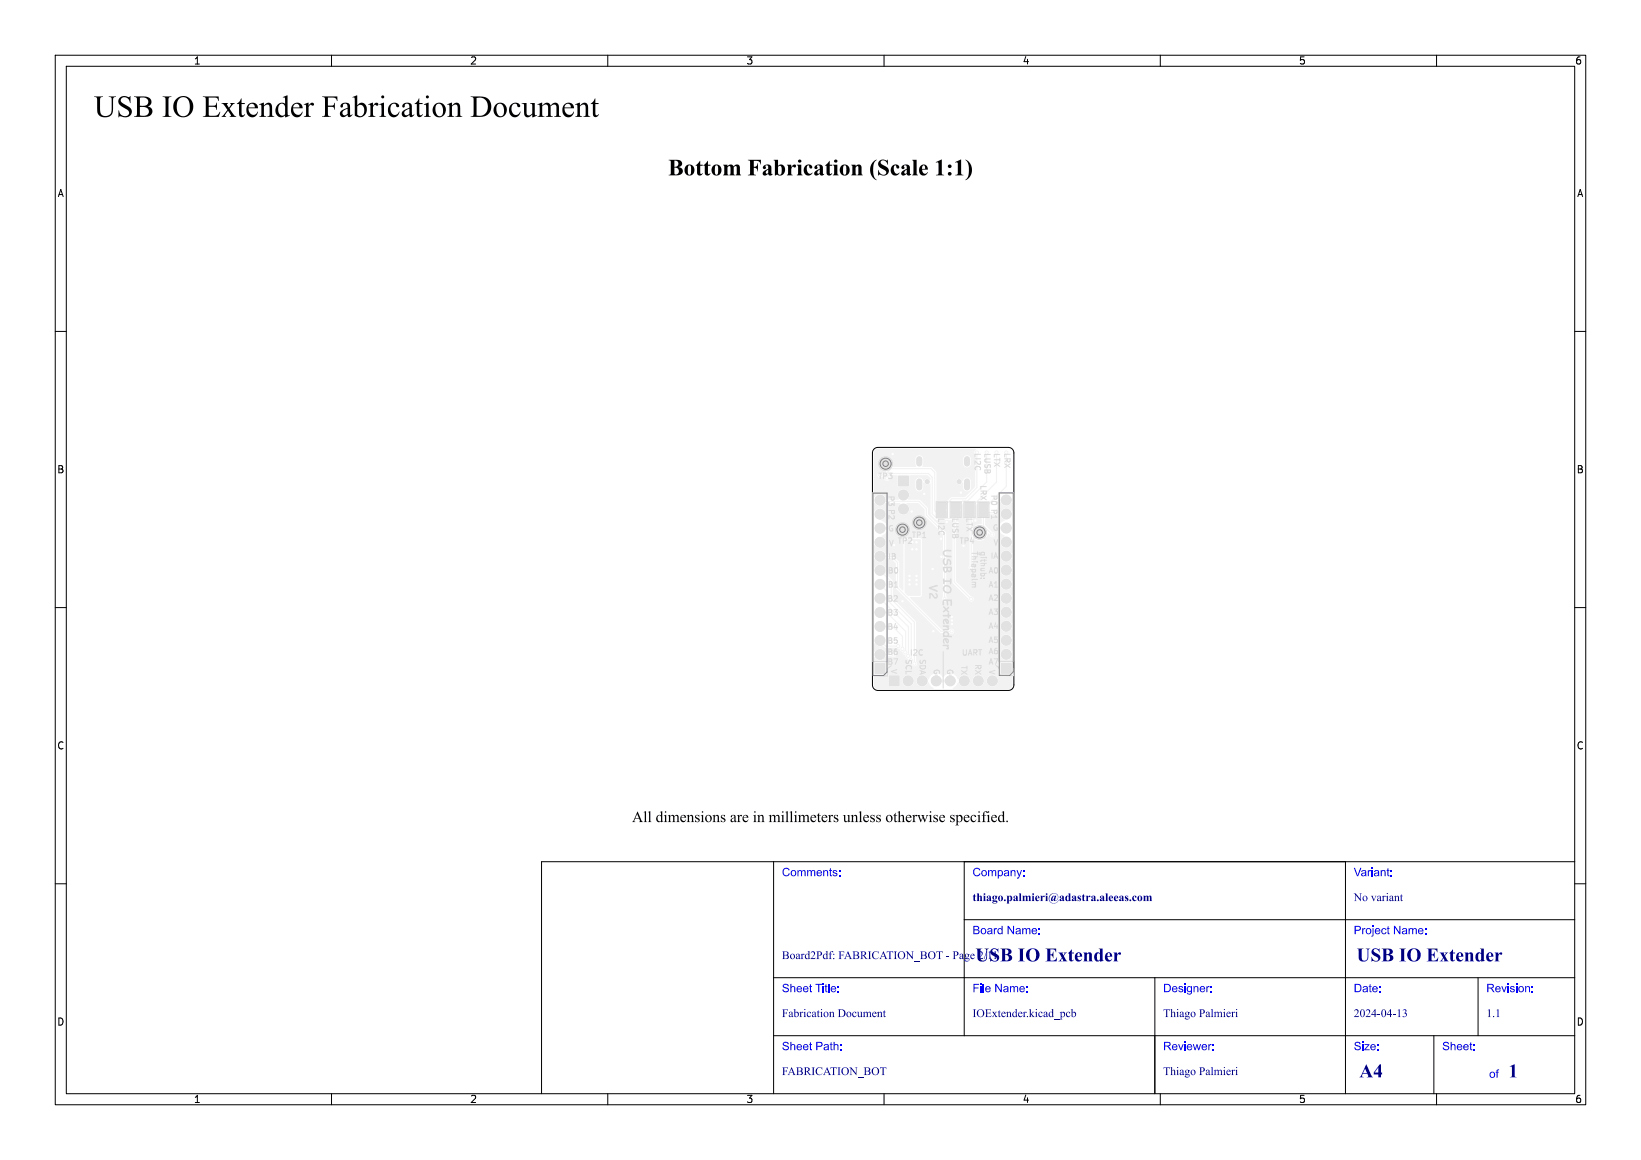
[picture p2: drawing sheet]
<svg xmlns="http://www.w3.org/2000/svg" width="297mm" height="210mm" viewBox="0 0 297 210" stroke-linecap="round" stroke-linejoin="round" font-family="sans-serif">
<defs><g id="words">
<text font-size="5.6" x="17" y="22.6">USBIO ExtenderFabricationDocument</text>
<g font-size="3.5" fill="#00007f">
<text x="176.5" y="174.9">USBIO Extender</text>
<text x="245.5" y="174.9">USBIO Extender</text>
<text x="246" y="195.9">A4</text>
<text x="273" y="196">1</text>
</g>
<g font-size="2.1" fill="#00f">
<text x="141.5" y="159.2">Comments:</text>
<text x="176" y="159.2">Company:</text>
<text x="245" y="159.2">Variant:</text>
<text x="176" y="169.7">Board Name:</text>
<text x="245" y="169.7">Project Name:</text>
<text x="141.5" y="180.2">Sheet Title:</text>
<text x="176" y="180.2">File Name:</text>
<text x="210.5" y="180.2">Designer:</text>
<text x="245" y="180.2">Date:</text>
<text x="269" y="180.2">Revision:</text>
<text x="141.5" y="190.7">Sheet Path:</text>
<text x="210.5" y="190.7">Reviewer:</text>
<text x="245" y="190.7">Size:</text>
<text x="261" y="190.7">Sheet:</text>
<text x="269.5" y="195.7">of</text>
</g>
<g font-size="2.1" fill="#00007f">
<text x="176" y="163.7">thiago.palmieri@adastra.aleeas.com</text>
<text x="245" y="163.7">No variant</text>
<text x="141.5" y="174.2">Board2Pdf:FABRICATION_BOT- Page2/11</text>
<text x="141.5" y="184.7">FabricationDocument</text>
<text x="176" y="184.7">IOExtender.kicad_pcb</text>
<text x="210.5" y="184.7">ThiagoPalmieri</text>
<text x="245" y="184.7">2024-04-13</text>
<text x="269" y="184.7">1.1</text>
<text x="141.5" y="195.2">FABRICATION_BOT</text>
<text x="210.5" y="195.2">ThiagoPalmieri</text>
</g>
<g font-size="1.8">
<text x="35" y="11.9">1</text>
<text x="85" y="11.9">2</text>
<text x="135" y="11.9">3</text>
<text x="185" y="11.9">4</text>
<text x="235" y="11.9">5</text>
<text x="285" y="11.9">6</text>
<text x="10.3" y="35.9">A</text>
<text x="285.4" y="35.9">A</text>
<text x="10.3" y="85.9">B</text>
<text x="285.3" y="85.9">B</text>
<text x="10.3" y="135.9">C</text>
<text x="285.3" y="135.9">C</text>
<text x="10.3" y="185.9">D</text>
<text x="285.3" y="185.9">D</text>
<text x="35" y="199.9">1</text>
<text x="85" y="199.9">2</text>
<text x="135" y="199.9">3</text>
<text x="185" y="199.9">4</text>
<text x="235" y="199.9">5</text>
<text x="285" y="199.9">6</text>
</g>
<g font-size="1.4" fill="#dbdbdb">
<text x="160.7" y="89.6" transform="rotate(90 160.7 89.6)">P3</text>
<text x="160.7" y="92.1" transform="rotate(90 160.7 92.1)">P2</text>
<text x="160.7" y="101.3">IB</text>
<text x="160.7" y="96.3">G</text>
<text x="160.8" y="98.9">V TP2</text>
<text x="179.2" y="101.2">IA</text>
<text x="179.6" y="96.1">G</text>
<text x="179.7" y="98.8">V</text>
<text x="160.6" y="103.9">B0</text>
<text x="160.6" y="106.4">B1</text>
<text x="178.8" y="103.9">A0</text>
<text x="160.5" y="109">B2</text>
<text x="160.5" y="111.5">B3</text>
<text x="178.8" y="113.9">A4</text>
<text x="178.8" y="111.4">A3</text>
<text x="178.8" y="108.8">A2</text>
<text x="160.5" y="118.6">B6</text>
<text x="160.5" y="116.6">B5</text>
<text x="160.5" y="114">B4</text>
<text x="178.8" y="116.5">A5</text>
<text x="178.8" y="118.5">A6</text>
<text x="160.5" y="120.4">B7</text>
<text x="178.8" y="120.4">A7</text>
</g>
</g></defs>
<path d="M158.2 81.3l.7-.3h23.6a1 1 0 0 1 1 1v42a1 1 0 0 1-1 1h-23.6a1 1 0 0 1-1-1v-42z" fill="none" stroke="#000" stroke-width=".18"/>
<path d="M166.4 83.1v.8M166.4 87.2v1.1M175 83.1v.8M175 87.2v1.1" fill="none" stroke="#f2f2f2" stroke-width="1"/>
<g fill="#f2f2f2" stroke="#f2f2f2" stroke-width=".18">
<path d="M161 122.4h1.7v1.7h-1.7z"/>
<path d="M162.7 86.2h1.7v1.7h-1.7z"/>
<path d="M158.4 120.2h1.7v1.7h-1.7z"/>
<path d="M174.7 92.5l.8-.5 .7 .5v1h-1.5z"/>
<path d="M174.7 91h1.5v1.2l-.7-.5-.8 .5z"/>
<path d="M172.2 92.5l.8-.5 .7 .5v1h-1.5z"/>
<path d="M172.2 91h1.5v1.2l-.7-.5-.8 .5z"/>
<path d="M177.2 92.5l.8-.5 .7 .5v1h-1.5z"/>
<path d="M177.2 91.1h1.5v1.1l-.7-.5-.8 .5z"/>
<path d="M169.7 92.5l.7-.5 .8 .5v1h-1.5z"/>
<path d="M169.7 91h1.5v1.2l-.8-.5-.7 .5z"/>
<path d="M181.3 120.2h1.7v1.7h-1.7z"/>
<circle cx="164.4" cy="123.3" r=".85"/>
<circle cx="166.9" cy="123.3" r=".85"/>
<circle cx="169.4" cy="123.3" r=".85"/>
<circle cx="172" cy="123.3" r=".85"/>
<circle cx="174.5" cy="123.3" r=".85"/>
<circle cx="177.1" cy="123.3" r=".85"/>
<circle cx="179.6" cy="123.3" r=".85"/>
<circle cx="163.5" cy="89.6" r=".85"/>
<circle cx="163.5" cy="92.2" r=".85"/>
<circle cx="160.3" cy="83.9" r="1"/>
<circle cx="159.3" cy="118.5" r=".85"/>
<circle cx="159.3" cy="116" r=".85"/>
<circle cx="159.3" cy="113.4" r=".85"/>
<circle cx="159.3" cy="110.9" r=".85"/>
<circle cx="159.3" cy="108.3" r=".85"/>
<circle cx="159.3" cy="105.8" r=".85"/>
<circle cx="159.3" cy="103.3" r=".85"/>
<circle cx="159.3" cy="100.7" r=".85"/>
<circle cx="159.3" cy="98.2" r=".85"/>
<circle cx="159.3" cy="95.6" r=".85"/>
<circle cx="159.3" cy="93.1" r=".85"/>
<circle cx="159.3" cy="90.6" r=".85"/>
<circle cx="177.3" cy="96.4" r="1"/>
<circle cx="166.4" cy="94.6" r="1"/>
<circle cx="163.3" cy="95.9" r="1"/>
<circle cx="182.1" cy="118.5" r=".85"/>
<circle cx="182.1" cy="115.9" r=".85"/>
<circle cx="182.1" cy="113.4" r=".85"/>
<circle cx="182.1" cy="110.8" r=".85"/>
<circle cx="182.1" cy="108.3" r=".85"/>
<circle cx="182.1" cy="105.8" r=".85"/>
<circle cx="182.1" cy="103.2" r=".85"/>
<circle cx="182.1" cy="100.7" r=".85"/>
<circle cx="182.1" cy="98.1" r=".85"/>
<circle cx="182.1" cy="95.6" r=".85"/>
<circle cx="182.1" cy="93.1" r=".85"/>
<circle cx="182.1" cy="90.5" r=".85"/>
<circle cx="174.4" cy="98.8" r=".27"/>
<circle cx="171.3" cy="94.5" r=".27"/>
<circle cx="161.6" cy="82.2" r=".27"/>
<circle cx="170.3" cy="97.5" r=".27"/>
<circle cx="163.3" cy="108.8" r=".27"/>
<circle cx="170.4" cy="100.8" r=".28"/>
<circle cx="173.9" cy="89.2" r=".27"/>
<circle cx="167.3" cy="89.4" r=".27"/>
<circle cx="172.3" cy="112.3" r=".27"/>
<circle cx="165" cy="92.6" r=".28"/>
<circle cx="173.3" cy="94.6" r=".27"/>
<circle cx="176.5" cy="94.2" r=".27"/>
<circle cx="168.8" cy="103" r=".27"/>
<circle cx="172.3" cy="111.7" r=".27"/>
<circle cx="172.3" cy="113" r=".27"/>
<circle cx="168.9" cy="114.3" r=".27"/>
<circle cx="180.4" cy="81.9" r=".27"/>
<circle cx="178.6" cy="81.9" r=".27"/>
<circle cx="182.1" cy="81.9" r=".27"/>
<circle cx="176.8" cy="81.9" r=".27"/>
<circle cx="165.9" cy="99.4" r=".27"/>
<circle cx="164.6" cy="105.8" r=".27"/>
<circle cx="164.6" cy="104.3" r=".27"/>
<circle cx="165.1" cy="99.4" r=".27"/>
<circle cx="164.6" cy="105" r=".27"/>
<circle cx="165.9" cy="104.3" r=".27"/>
<circle cx="165.9" cy="105.8" r=".27"/>
<circle cx="165.9" cy="98.2" r=".27"/>
<circle cx="165.9" cy="105" r=".27"/>
<circle cx="165.1" cy="98.2" r=".27"/>
<circle cx="163.8" cy="118.1" r=".27"/>
<circle cx="163.3" cy="117.5" r=".27"/>
<circle cx="165.5" cy="120.1" r=".27"/>
<circle cx="164.9" cy="119.5" r=".27"/>
<circle cx="172.2" cy="114.3" r=".27"/>
<circle cx="160.5" cy="86.6" r=".27"/>
<circle cx="175.8" cy="108.5" r=".27"/>
<circle cx="171" cy="108.5" r=".27"/>
<circle cx="159.3" cy="86" r=".27"/>
<circle cx="164.4" cy="118.7" r=".27"/>
<circle cx="162.6" cy="117" r=".27"/>
<circle cx="179.6" cy="96.8" r=".27"/>
<circle cx="175.8" cy="93.1" r=".27"/>
<circle cx="175.8" cy="102.7" r=".27"/>
</g>
<g fill="none" stroke="#f2f2f2" stroke-width=".2">
<path d="M159.3 86h.9l1.1-1.2h7.2l.7 .7v6.9l.5 .6h.7M159.3 90.6l.2 .2h6.8l1.4 1.3v1.1l3.3 3.3v12M160.5 86.6v-.2l.7-.7h6.8l.7 .7v6.6l.9 .9h3.1l.3-.3v-.6M172.7 93.9v11.5l3.1 3.1M175.8 93.1v9.6M176.8 81.9v6.4l-2 2h-2.5l-1.1 1.1M178.1 91.4h.1M178.6 81.9v5.4l-3.5 3.4h-.9l-.7 .8M180.4 81.9v5.4l-4.3 4.2h-.6M181.9 92.8l.2 .3M182.1 90.5h-1.2l-.3 .3v1.3l-.7 .7h-1.9v2.4l1.6 1.6M182.1 81.9v6.2l-3.3 3.3h-.8"/>
<path d="M159.3 110.9h1.2l3.4 3.4-.1 3.8M159.3 113.4h2.3l1.7 1.8v2.3M159.3 103.3l2 2v3.2l4.2 4.2v7.4M159.3 105.8l1.4 1.4v1.5l4.2 4.3v6.5M159.3 100.7h2l1.1 1.2v4.5l7.9 7.9h1.9M159.3 108.3l5.1 5.2v5.3M159.3 118.5h2.5M159.3 116l1 1h2.3"/>
</g>
<g fill="#f2f2f2">
<path d="M163.8 97.6h2.7l.2 .1-.1 10.1-.1 .1h-2.2l-.6-.7z"/>
<path d="M158.4 81.5l.5-.2h17.6l.1 .2a.53 .53 0 0 0-.1 .8v1.7h-.8v-1.1a.7 .7 0 0 0-.7-.5 .7 .7 0 0 0-.7 .7v1a.7 .7 0 0 0 .8 .5 .7 .7 0 0 0 .6-.6h.8v4.1l-.2 .2h-.6v-1.3a.74 .74 0 0 0-.8-.5 .74 .74 0 0 0-.6 .6h-.2a.54 .54 0 0 0-.8-.3 .54 .54 0 0 0 0 .8 .54 .54 0 0 0 .8-.2l.2 .1v1a.7 .7 0 0 0 .8 .5 .7 .7 0 0 0 .6-.7h.6l-1.6 1.7h-2.5l-.9 .8h-1.7l-.1-5.4-.9-.8-1.7-.1 .2-.5v-.9a.7 .7 0 0 0-.7-.7 .7 .7 0 0 0-.7 .7l.1 1.4h-4.4a1.22 1.22 0 0 0-.6-1.7 1.22 1.22 0 0 0-1.6 .7 1.22 1.22 0 0 0 .8 1.6l.3 .1 .1 .2-.3 .3h-.4a.5 .5 0 0 0-.8-.1 .5 .5 0 0 0 .1 .8 .5 .5 0 0 0 .7-.1l.4 .1a.52 .52 0 0 0 .5 .7 .52 .52 0 0 0 .4-.8l.4-.3 1 .1 .1 1.8 .1 .2h1.9l.1-1.9 .1-.2h3.2l.5 .5-.1 .4a.63 .63 0 0 0-1.1 .2h-.1a.72 .72 0 0 0-.7-.6 .72 .72 0 0 0-.7 .6v1.4a.7 .7 0 0 0 .8 .5 .7 .7 0 0 0 .6-.7v-.8l.1-.2a.72 .72 0 0 0 1.1 .2l.2 5.7 1 1h2.8l.1 .1v11.2l2.9 2.9a.5 .5 0 0 0 .4 .5 .5 .5 0 0 0 .6-.5 .5 .5 0 0 0-.6-.5l-2.7-2.7v-11.2l.3-.3h.5l.1-.2v-2l.5-.5 .1 .2v2.4l.9 .1 .1 .1v8.5a.5 .5 0 0 0-.1 .8 .5 .5 0 0 0 .8 0 .5 .5 0 0 0-.1-.8v-5l.7-.8 .4 .4-.8 .7a1.48 1.48 0 0 0 1.8 0l-.8-.7 .4-.4 .7 .8 .3-.7 .3 .1a.5 .5 0 0 0 .5 .6 .5 .5 0 0 0 .5-.6 .5 .5 0 0 0-.6-.4l-1.2-1.2v-1.3l.6-.2 .1-.5 1.1-.1 .7-.7 .1-1.3 .1-.1a1.15 1.15 0 0 0 1 .7 1.15 1.15 0 0 0 1.1-.6l.2 .1v1.4l-.2 .1a1.08 1.08 0 0 0-1.8-.2 1.08 1.08 0 0 0 .6 1.7l-.1 .2a1.43 1.43 0 0 0-1 1.1h.9v.5h-.9a2.01 2.01 0 0 0 1.1 1.1 1.1 1.1 0 0 0-.6 1.8 1.1 1.1 0 0 0 1.8-.2l.2 .1v1.4l-.2 .1a1.07 1.07 0 0 0-1.7-.3 1.07 1.07 0 0 0 .1 1.7 1.07 1.07 0 0 0 1.6-.4l.2 .1v1.3l-.2 .1a1.07 1.07 0 0 0-1.7-.3 1.07 1.07 0 0 0 .1 1.7 1.07 1.07 0 0 0 1.6-.4l.2 .1v1.4l-.2 .1a1.07 1.07 0 0 0-1.7-.3 1.07 1.07 0 0 0 .1 1.6 1.07 1.07 0 0 0 1.6-.4l.2 .2v1.3l-.2 .1a1.07 1.07 0 0 0-1.7-.3 1.07 1.07 0 0 0 .1 1.7 1.07 1.07 0 0 0 1.6-.4l.2 .1v1.3l-.2 .1a1.07 1.07 0 0 0-1.7-.2 1.07 1.07 0 0 0 .1 1.6 1.07 1.07 0 0 0 1.6-.4l.2 .1v1.4l-.2 .1a1.07 1.07 0 0 0-1.7-.3 1.07 1.07 0 0 0 .1 1.7 1.07 1.07 0 0 0 1.6-.4l.2 .1v1.3l-.2 .1a1.07 1.07 0 0 0-1.7-.3 1.07 1.07 0 0 0 .1 1.7 1.07 1.07 0 0 0 1.6-.4l.2 .1v1.4l-.2 .1a1.07 1.07 0 0 0-1.7-.3 1.07 1.07 0 0 0 .1 1.6 1.07 1.07 0 0 0 1.6-.4l.2 .2-.1 .9h-2.1v1.9l.2 .2 1.9-.1 .1 1.2h-2.6a1.06 1.06 0 0 0-1.1-1 1.06 1.06 0 0 0-1 1h-.5v-.2a1.06 1.06 0 0 0-1.8-.5 1.06 1.06 0 0 0 .4 1.8 1.06 1.06 0 0 0 1.4-1.1h.5v.2a1.06 1.06 0 0 0 1.1 .9 1.06 1.06 0 0 0 1-1.1h2.6v.8a.75 .75 0 0 1-.8 .7h-9.9l-.2-.1 .1-.1a1.6 1.6 0 0 0 .9-1h.1a1.07 1.07 0 0 0 1.7 .6 1.07 1.07 0 0 0-.1-1.8 1.07 1.07 0 0 0-1.6 .7h-.2a1.43 1.43 0 0 0-1.1-1.1v.9h-.5v-.9l-.4 .2-.6 .5-.5-.5-.5-.2v.9h-.5v-.9a1.73 1.73 0 0 0-1.2 1.1 1.11 1.11 0 0 0-1.1-.8 1.11 1.11 0 0 0-1 1h-.5v-.2a1.05 1.05 0 0 0-1.6-.6h-.9l-.2-.2h-1.8l-.1 .2v1.8l.2 .1h1.8l.1-.2v-1.7h.9h-.1a1.06 1.06 0 0 0 .3 1.8 1.06 1.06 0 0 0 1.4-1h.5v.2a1.08 1.08 0 0 0 .9 .9 1.08 1.08 0 0 0 1.2-.8h.1a1.77 1.77 0 0 0 .9 1.1l-.1 .1h-10a.75 .75 0 0 1-.7-.7v-1.9h1.9l.2-.2v-1.9h-2.1v-.9l.1-.1a1.14 1.14 0 0 0 1.1 .5 1.14 1.14 0 0 0 1-.7h1a.49 .49 0 0 0 .7 0 .49 .49 0 0 0-.1-.7 .49 .49 0 0 0-.7 .1h-.9a1.16 1.16 0 0 0-1-.8 1.16 1.16 0 0 0-1.1 .6l-.1-.1v-1.3l.1-.1a1.28 1.28 0 0 0 1.5 .4l.4 .4h2l.6 .1 .2 .4 .3 .2a.62 .62 0 0 0 .6 .6 .68 .68 0 0 0 .5 .7 .57 .57 0 0 0 .6 .7 .5 .5 0 0 0 .7 .6 .5 .5 0 0 0 .1-.9v-7.2l-4.2-4.1v-3.2l-1.3-1.4a1.12 1.12 0 0 0-.5-1.5 1.12 1.12 0 0 0-1.5 .5l-.1-.2v-1.3l.1-.1a1.14 1.14 0 0 0 1.1 .6 1.14 1.14 0 0 0 1-.8h.8l.9 1 .1 4.6 7.9 7.9 1.7 .1a.49 .49 0 0 0 .8 0 .49 .49 0 0 0-.1-.7 .49 .49 0 0 0-.7 .1h-1.4l-5.7-5.8 .1-.1h1.8l.2-.3v-10.3l-.3-.1h-2.7l-.3 .2-.1 9.3-.7-.6v-4.6l-1.3-1.3h-1a1.16 1.16 0 0 0-1-.7 1.16 1.16 0 0 0-1.1 .5l-.1-.1v-1.3l.1-.1a1.07 1.07 0 0 0 1.8 .1 1.07 1.07 0 0 0-.6-1.7l.1-.1a1.43 1.43 0 0 0 1-1.1h-.9v-.5l.9-.1a2.01 2.01 0 0 0-1.1-1.1 1.1 1.1 0 0 0 .6-1.7 1.1 1.1 0 0 0-1.8 .1l-.1-.1v-1.3l.1-.1a1.14 1.14 0 0 0 2 0h2.5l.2 .1a1.07 1.07 0 0 0-.4 1.5 1.07 1.07 0 0 0 1.6 .2 1.07 1.07 0 0 0-.1-1.6v-.2h.1h2.1l1 1.1 .1 1.2 1.1 1.1h-.9a1.2 1.2 0 0 0-1.2-1.1 1.2 1.2 0 0 0-1.2 1.1 1.2 1.2 0 0 0 .9 1.3h-1.6v-.2a1.2 1.2 0 0 0-1.9-.6 1.2 1.2 0 0 0 .3 2 1.2 1.2 0 0 0 1.6-1.2h2l.5-.2a1.22 1.22 0 0 0 .6-1.1h.9l2.2 2.2v11.4a.5 .5 0 0 0-.1 .7 .5 .5 0 0 0 .8 0 .5 .5 0 0 0-.1-.8l-.1-11.6-3.2-3.3-.1-1.1-1.4-1.5h-2.1l-.1-.2a1.08 1.08 0 0 0-.1-1.5 1.08 1.08 0 0 0-1.5 .1 1.08 1.08 0 0 0 0 1.5l-2.3 .1a1.14 1.14 0 0 0-.9-1 1.14 1.14 0 0 0-1.2 .6l-.1-.2v-7.9z"/>
<path d="M169.9 123h1.7v.5h-1.7z"/>
<path d="M176.5 91.6l.3-.4 .2 .1 .1 2.3 .6 .2v1.1h-.7l-.6 .3 .8 .7-.4 .4-.7-.8v-1.7l.3-.3z"/>
</g>
<g fill="#fff" stroke="#fff" stroke-width=".18">
<circle cx="174.4" cy="98.8" r=".12"/>
<circle cx="171.3" cy="94.5" r=".12"/>
<circle cx="161.6" cy="82.2" r=".12"/>
<circle cx="170.3" cy="97.5" r=".12"/>
<circle cx="163.3" cy="108.8" r=".12"/>
<circle cx="170.4" cy="100.8" r=".12"/>
<circle cx="173.9" cy="89.2" r=".12"/>
<circle cx="167.3" cy="89.4" r=".12"/>
<circle cx="172.3" cy="112.3" r=".12"/>
<circle cx="165" cy="92.6" r=".12"/>
<circle cx="173.3" cy="94.6" r=".12"/>
<circle cx="176.5" cy="94.2" r=".12"/>
<circle cx="168.8" cy="103" r=".12"/>
<circle cx="172.3" cy="111.7" r=".13"/>
<circle cx="172.3" cy="113" r=".13"/>
<circle cx="168.9" cy="114.3" r=".13"/>
<circle cx="180.4" cy="81.9" r=".12"/>
<circle cx="178.6" cy="81.9" r=".12"/>
<circle cx="182.1" cy="81.9" r=".12"/>
<circle cx="176.8" cy="81.9" r=".12"/>
<circle cx="165.9" cy="99.4" r=".12"/>
<circle cx="164.6" cy="105.8" r=".12"/>
<circle cx="164.6" cy="104.3" r=".12"/>
<circle cx="165.1" cy="99.4" r=".12"/>
<circle cx="164.6" cy="105" r=".12"/>
<circle cx="165.9" cy="104.3" r=".12"/>
<circle cx="165.9" cy="105.8" r=".12"/>
<circle cx="165.9" cy="98.2" r=".12"/>
<circle cx="165.9" cy="105" r=".12"/>
<circle cx="163.8" cy="118.1" r=".12"/>
<circle cx="163.3" cy="117.5" r=".12"/>
<circle cx="165.5" cy="120.1" r=".12"/>
<circle cx="164.9" cy="119.5" r=".12"/>
<circle cx="172.2" cy="114.3" r=".12"/>
<circle cx="160.5" cy="86.6" r=".12"/>
<circle cx="175.8" cy="108.5" r=".12"/>
<circle cx="171" cy="108.5" r=".12"/>
<circle cx="159.3" cy="86" r=".12"/>
<circle cx="164.4" cy="118.8" r=".12"/>
<circle cx="162.6" cy="117" r=".12"/>
<circle cx="179.6" cy="96.8" r=".12"/>
<circle cx="175.8" cy="93.1" r=".12"/>
<circle cx="175.8" cy="102.7" r=".12"/>
<circle cx="167.8" cy="87.2" r=".33"/>
<circle cx="173.6" cy="87.2" r=".33"/>
<circle cx="161.8" cy="123.3" r=".5"/>
<circle cx="164.4" cy="123.3" r=".5"/>
<circle cx="166.9" cy="123.3" r=".5"/>
<circle cx="169.4" cy="123.3" r=".5"/>
<circle cx="172" cy="123.3" r=".5"/>
<circle cx="174.5" cy="123.3" r=".5"/>
<circle cx="177.1" cy="123.3" r=".5"/>
<circle cx="179.6" cy="123.3" r=".5"/>
<circle cx="163.5" cy="87.1" r=".5"/>
<circle cx="163.5" cy="89.6" r=".5"/>
<circle cx="163.5" cy="92.2" r=".5"/>
<circle cx="160.3" cy="83.9" r=".5"/>
<circle cx="159.3" cy="121" r=".5"/>
<circle cx="159.3" cy="118.5" r=".5"/>
<circle cx="159.3" cy="116" r=".5"/>
<circle cx="159.3" cy="113.4" r=".5"/>
<circle cx="159.3" cy="110.9" r=".5"/>
<circle cx="159.3" cy="108.3" r=".5"/>
<circle cx="159.3" cy="105.8" r=".5"/>
<circle cx="159.3" cy="103.3" r=".5"/>
<circle cx="159.3" cy="100.7" r=".5"/>
<circle cx="159.3" cy="98.2" r=".5"/>
<circle cx="159.3" cy="95.6" r=".5"/>
<circle cx="159.3" cy="93.1" r=".5"/>
<circle cx="159.3" cy="90.6" r=".5"/>
<circle cx="177.3" cy="96.4" r=".5"/>
<circle cx="166.4" cy="94.6" r=".5"/>
<circle cx="163.3" cy="95.9" r=".5"/>
<circle cx="182.1" cy="121" r=".5"/>
<circle cx="182.1" cy="118.5" r=".5"/>
<circle cx="182.1" cy="115.9" r=".5"/>
<circle cx="182.1" cy="113.4" r=".5"/>
<circle cx="182.1" cy="110.8" r=".5"/>
<circle cx="182.1" cy="108.3" r=".5"/>
<circle cx="182.1" cy="105.8" r=".5"/>
<circle cx="182.1" cy="103.2" r=".5"/>
<circle cx="182.1" cy="100.7" r=".5"/>
<circle cx="182.1" cy="98.1" r=".5"/>
<circle cx="182.1" cy="95.6" r=".5"/>
<circle cx="182.1" cy="93.1" r=".5"/>
<circle cx="182.1" cy="90.5" r=".5"/>
</g>
<path d="M166.4 83.1v.8M166.4 87.2v1.1M175 83.1v.8M175 87.2v1.1" fill="none" stroke="#fff" stroke-width=".6"/>
<g fill="#e2e2e2">
<path d="M174.7 91h1.5v2.5h-1.5z"/>
<path d="M172.2 91h1.5v2.5h-1.5z"/>
<path d="M177.2 91.1h1.5v2.4h-1.5z"/>
<path d="M169.7 91h1.5v2.5h-1.5z"/>
</g>
<g fill="#e2e2e2" stroke="#e2e2e2" stroke-width=".18">
<path d="M160.9 122.4h1.8v1.7h-1.8z"/>
<path d="M162.6 86.2h1.8v1.8h-1.8z"/>
<path d="M158.4 120.1h1.8v1.8h-1.8z"/>
<path d="M174.7 92.4l.8-.5 .8 .5v1.1h-1.6z"/>
<path d="M174.7 91h1.6v1.2l-.8-.5-.8 .5z"/>
<path d="M172.2 92.4l.8-.5 .7 .5v1.1h-1.5z"/>
<path d="M172.2 91h1.5l.1 1.2-.8-.5-.8 .5z"/>
<path d="M177.2 92.5l.8-.5 .8 .5v1h-1.6z"/>
<path d="M177.2 91h1.6v1.2l-.8-.4-.8 .4z"/>
<path d="M169.7 92.4l.7-.5 .8 .5v1.1h-1.5z"/>
<path d="M169.7 91h1.5v1.2l-.8-.5-.7 .5z"/>
<path d="M181.2 120.1h1.8v1.8h-1.8z"/>
<circle cx="167.8" cy="87.2" r=".37"/>
<circle cx="173.6" cy="87.2" r=".38"/>
<circle cx="164.4" cy="123.3" r=".9"/>
<circle cx="166.9" cy="123.3" r=".9"/>
<circle cx="169.4" cy="123.3" r=".9"/>
<circle cx="172" cy="123.3" r=".9"/>
<circle cx="174.5" cy="123.3" r=".9"/>
<circle cx="177.1" cy="123.3" r=".9"/>
<circle cx="179.6" cy="123.3" r=".9"/>
<circle cx="163.5" cy="89.6" r=".9"/>
<circle cx="163.5" cy="92.2" r=".9"/>
<circle cx="160.3" cy="83.9" r="1.05"/>
<circle cx="159.3" cy="118.5" r=".9"/>
<circle cx="159.3" cy="116" r=".9"/>
<circle cx="159.3" cy="113.4" r=".9"/>
<circle cx="159.3" cy="110.9" r=".9"/>
<circle cx="159.3" cy="108.3" r=".9"/>
<circle cx="159.3" cy="105.8" r=".9"/>
<circle cx="159.3" cy="103.3" r=".9"/>
<circle cx="159.3" cy="100.7" r=".9"/>
<circle cx="159.3" cy="98.2" r=".9"/>
<circle cx="159.3" cy="95.6" r=".9"/>
<circle cx="159.3" cy="93.1" r=".9"/>
<circle cx="159.3" cy="90.6" r=".9"/>
<circle cx="177.3" cy="96.4" r="1.05"/>
<circle cx="166.4" cy="94.6" r="1.05"/>
<circle cx="163.3" cy="95.9" r="1.05"/>
<circle cx="182.1" cy="118.5" r=".9"/>
<circle cx="182.1" cy="115.9" r=".9"/>
<circle cx="182.1" cy="113.4" r=".9"/>
<circle cx="182.1" cy="110.8" r=".9"/>
<circle cx="182.1" cy="108.3" r=".9"/>
<circle cx="182.1" cy="105.8" r=".9"/>
<circle cx="182.1" cy="103.2" r=".9"/>
<circle cx="182.1" cy="100.7" r=".9"/>
<circle cx="182.1" cy="98.1" r=".9"/>
<circle cx="182.1" cy="95.6" r=".9"/>
<circle cx="182.1" cy="93.1" r=".9"/>
<circle cx="182.1" cy="90.5" r=".9"/>
</g>
<path d="M166.4 83.1v.8M166.4 87.2v1.1M175 83.1v.8M175 87.2v1.1" fill="none" stroke="#e2e2e2" stroke-width="1.1"/>
<g fill="none" stroke="#dbdbdb" stroke-width=".18">
<path d="M175 94.9h1M175 95.5l1 .6M176 94h-1v.5M176 94.7v.5M176 95.5l-1 .6M176.9 99.9v.6M170.7 118v6.6M175.6 103.1h1M175.9 100.2h1M175.9 100.8h1M175.9 101.7h.7M175.9 105.4h.7"/>
<path d="M175.9 105.8h.5M176 103.1l-.1 .3 .2 .2 .4-.1v-.4M176 102.6l-.1-.3 .2-.2 .1 .1 .1 .4M176 104.4l-.1-.3 .2-.2 .1 .1 .1 .4M176.4 105.8l.2 .2-.1 .2-.6 .1M176.5 105.4l.1 .3-.2 .1M176.5 100.8v.4h-.6M176.5 102.2v.4h-.6M176.5 104v.4h-.6M176.8 101.7h.1M176.9 104.9h-.8l-.2 .1M177.2 100v.3l.2 .2h.8"/>
<path d="M177.5 100.9h.7M177.5 102h1M177.5 103.3h.7M177.5 103.8h1M177.5 104.7h.1M177.6 100.5l-.1-.3 .2-.2 .4 .1v.4M177.6 103.8l-.1 .3 .2 .2 .4-.1v-.4M178 104.7h.1M178.1 102v.4h-.6M178.2 102.9h-.6v.4M178.2 101.3v.4M178.4 100.9h.1"/>
<path d="M178.5 101.4h-.8l-.2 .3M179 106.3l.4-1 .3 1M179.1 106h.5M180 106.3h.5M180 105.6l.3-.3v1M161.3 120.5l-.7 .5M162.3 121.2l-1 .4 1 .3M180.3 120.5l.6 .5"/>
</g>
<g fill="#dbdbdb">
<path d="M170.8 99.7l.3-.1 .6-.1a.27 .27 0 0 1 .3 0 .27 .27 0 0 1 .2 .3h-.6a.43 .43 0 0 0-.5 0 .43 .43 0 0 0-.2 .5 1.25 1.25 0 0 0 1.2 .3l.1 .2a1.09 1.09 0 0 1-1.6-.8z"/>
<path d="M170.8 101.1h.3a.53 .53 0 0 0 .1 1l.1-.5a.4 .4 0 0 1 .5-.4 .4 .4 0 0 1 .3 .4l.1 .1a.32 .32 0 0 1 0 .4 .32 .32 0 0 1-.3 .2v-.4a.21 .21 0 0 0 0-.3 .21 .21 0 0 0-.3 0 .54 .54 0 0 1-.1 .6 .54 .54 0 0 1-.5 .2l-.4-.7z"/>
<path d="M170.7 102.6h1.2a.31 .31 0 0 1 .4 .1 .31 .31 0 0 1 0 .3h-.3v-.1h-1.1l.2 .5 .2-.2v-.3h.3v.1a.23 .23 0 0 0 .2 .3 .23 .23 0 0 0 .2-.3h.3l-.1 .3-.2 .2-.3 .1a.42 .42 0 0 0-.6 .1l-.4-.3z"/>
<path d="M170.7 104.8h.2v.3h1v-.2a.14 .14 0 0 1 .2-.2 .14 .14 0 0 1 .1 .1l-.1 1-.2-.1v-.3h-.9v.2a.14 .14 0 0 1-.2 .2 .14 .14 0 0 1-.1-.2z"/>
<path d="M170.9 106a.9 .9 0 0 1 1.3 .7h-.2a.52 .52 0 0 0-.6-.5 .52 .52 0 0 0-.5 .6l.4 .3a.4 .4 0 0 0 .5 0 .4 .4 0 0 0 .2-.4h.2a.81 .81 0 0 1-.8 .7 .81 .81 0 0 1-.8-.8z"/>
<path d="M170.7 108.6l1.1-.1a.3 .3 0 0 1 .3 0 .3 .3 0 0 1 .2 .2v.4a.38 .38 0 0 1-.2 .6l-.1-.9h-.4v.7l-.1 .1-.1-.1-.1-.7h-.4v.7l-.3 .1z"/>
<path d="M170.7 109.8h.2l.4 .4 .3-.3h.2l-.1 .2-.3 .3 .4 .3v.2h-.2l-.4-.4-.4 .4-.1-.1v-.1l.3-.4-.3-.3z"/>
<path d="M170.7 111.4l.8-.1 .1-.3 .2 .3h.2a.14 .14 0 0 1 .1 .1 .14 .14 0 0 1-.1 .2h-.2v.2a.18 .18 0 0 1-.3 .1 .18 .18 0 0 1 0-.3h-.7z"/>
<path d="M170.8 112.1l.3-.1a.58 .58 0 0 1 .7 .5h-.3l-.2-.2 .2 .4v-.2h.3a.32 .32 0 0 1-.3 .5 .32 .32 0 0 1-.3-.4l-.2-.3-.1 .3 .1 .4a.52 .52 0 0 1-.4-.4 .52 .52 0 0 1 .2-.5z"/>
<path d="M170.7 113.2h1a.15 .15 0 0 1 .1 .2 .15 .15 0 0 1-.2 .1l.2 .2a.46 .46 0 0 1-.7 .4l-.3 .1a.15 .15 0 0 1-.2-.1 .15 .15 0 0 1 .1-.2l.8-.1-.1-.2-.4-.1a.22 .22 0 0 1-.3 0 .22 .22 0 0 1 0-.3z"/>
<path d="M170.8 114.4a.59 .59 0 0 1 .6-.1 .59 .59 0 0 1 .4 .5h-.3a.31 .31 0 0 0-.4-.3 .31 .31 0 0 0-.1 .6h.4l.1-.3h.3l-.1 .3h.5l.1 .1-.1 .2-1.5-.1-.1-.5z"/>
<path d="M170.8 115.6l.3-.1a.58 .58 0 0 1 .7 .5h-.3l-.2-.2 .2 .4v-.2h.3a.32 .32 0 0 1-.3 .5 .32 .32 0 0 1-.3-.4l-.2-.3-.1 .3 .1 .4a.52 .52 0 0 1-.4-.4 .52 .52 0 0 1 .2-.5z"/>
<path d="M170.7 116.7h1v.2l-.1 .1a.31 .31 0 0 1 .2 .5 .31 .31 0 0 1-.5 0l.2-.2-.1-.2-.7-.1z"/>
<path d="M168.1 106.3l1.5-.4 .1 .2-1.1 .4 1 .4 .1 .1a.22 .22 0 0 1-.2 .2 .22 .22 0 0 1-.2-.1l-1.1-.5z"/>
<path d="M168.2 107.4h.5l.4 .5a.22 .22 0 0 0 .4 .1 .22 .22 0 0 0-.1-.3l-.1-.3a.47 .47 0 0 1 .4 .7 .47 .47 0 0 1-.8 0l-.5-.5v.6l-.1 .2h-.1z"/>
</g>
<g fill="none" stroke="#dbdbdb" stroke-width=".18">
<path d="M157.9 89.2h2.7v30.6h-2.7zM159 85.7h.6M159.3 85.7v1M159.9 86.2l.5-.1 .1-.3-.6-.1v1M160.8 85.7h.7l-.4 .3 .3 .1v.5l-.1 .1-.5-.1M165.1 96.3h.6M165.4 96.3v1M166 96.8h.5l.1-.4-.6-.1v1M167 97.3h.6M167 96.6l.3-.3v1M169.4 90.9h2v2.8h-2zM169.9 94.8h1"/>
<path d="M170 96.8a.44 .44 0 0 1 .4-.6 .44 .44 0 0 1 .4 .6M170.8 95.2l.1 .4-.3 .2-.7-.6v.6M170.9 94h-1v.5M172 90.9h2v2.8h-2zM172.4 96.8h1v.3l-.2 .2-.2-.2-.1 .2-.3 .1-.2-.2zM172.5 95.8v.5h.3l.2-.4 .2-.1 .2 .2v.4M173 96.8v.3M173.4 94h-1v.5M173.4 94.8h-.8l-.2 .2 .2 .4h.8M173.8 97.4h.5M174 97.4v1M174.5 90.9h2v2.8h-2z"/>
<path d="M174.7 97.9h.4l.1-.4-.5-.1v1M175.9 97.3l-.3 .7h.6M176.1 97.7v.7M176.5 83.1h1M176.6 85.1a.44 .44 0 0 1 .4-.7 .44 .44 0 0 1 .4 .7M177 90.9h2v2.8h-2zM177.4 83.5l.1 .4-.3 .2-.7-.7v.7M177.5 82.3h-1v.4M177.5 88.9h1l-.1 .5h-.4v-.5M177.5 89.8l1 .7M178 89.1l-.5 .4M178.2 85.1h1v.3l-.1 .2-.3-.2-.1 .2-.3 .1-.2-.2z"/>
<path d="M178.3 84.1v.5h.3l.2-.4 .3-.1 .1 .2v.4M178.5 88.1h-1v.5M178.5 89.8l-1 .7M178.8 85.1v.3M179.2 82.3h-1v.5M179.2 83.1h-.8l-.2 .2 .2 .4h.8M179.4 92.4h1l-.1 .5h-.3l-.1-.5M179.4 89.8h1l-.1 .5h-.3l-.1-.5M179.4 93.3v.6M179.5 90.9a.48 .48 0 0 1 .6-.2 .48 .48 0 0 1 .3 .5 .49 .49 0 0 1-.6 .2 .49 .49 0 0 1-.3-.5zM180 83.2h1M180 83.8l1 .6"/>
<path d="M180.2 93.3l.2 .3h-1M180.8 89.2h2.7v30.5h-2.7zM181 82.3h-1v.5M181 82.9v.6M181 83.8l-1 .6M181.8 83.1h1l-.1 .5-.3-.1-.1-.4M181.8 84l1 .6M182.3 83.3l-.5 .3M182.8 82.3h-1v.4M182.8 84l-1 .6M164 119.5v.4l.2 .2 .2-.1 .2-.4h.3v.5M164.9 117.6v1"/>
<path d="M165.4 117.7l.4-.1 .1 .3-.6 .7h.6M166.6 119.5v.6h.3l.2-.5 .2-.1 .2 .2v.4M166.9 117.7a.44 .44 0 0 0-.6 .4 .44 .44 0 0 0 .6 .4M174.3 117.6v.8l.2 .2 .4-.2v-.8M175.2 118.6l.4-1 .3 1M175.3 118.3h.5M176.2 118.1h.5l.1-.4-.6-.1v1M176.5 118.1l.3 .5M177.1 117.6h.6M177.4 117.6v1M160.6 121v1.4h-1.3M164.1 121.1a.44 .44 0 0 1 .4-.6 .44 .44 0 0 1 .4 .6"/>
<path d="M165 121.5h-1v.5M166.5 120.5h1a.51 .51 0 0 1-.5 .6 .51 .51 0 0 1-.5-.6zM166.5 121.4l1 .3-1 .4M166.8 121.5v.5M169.5 121.8v.1h-.4a.45 .45 0 0 1 .4-.6 .45 .45 0 0 1 .5 .6M171.9 121.8v.1h-.3a.45 .45 0 0 1 .4-.6 .45 .45 0 0 1 .4 .6M174 120.9h1M174 121.4l1 .7M175 120.6v.6M175 121.4l-1 .7M176.5 120.5h1v.5h-.4l-.1-.5M176.5 121.4l1 .7"/>
<path d="M177 120.7l-.5 .4M177.5 121.4l-1 .7M180.1 121.4l-1 .3 1 .3M183.5 121v1.3h-1.4"/>
<circle cx="160.3" cy="83.9" r="1.25"/>
<circle cx="163.3" cy="95.9" r="1.25"/>
<circle cx="166.4" cy="94.6" r="1.25"/>
<circle cx="177.3" cy="96.4" r="1.25"/>
</g>
<g fill="none" stroke="#818181" stroke-width=".18">
<path d="M158 89.3h2.5v32.4l-.6 .6h-1.9zM180.9 89.3h2.5v32.3l-.6 .7h-1.9z"/>
<circle cx="160.3" cy="83.9" r=".5"/>
<circle cx="160.3" cy="83.9" r="1"/>
<circle cx="163.3" cy="95.9" r=".5"/>
<circle cx="163.3" cy="95.9" r="1"/>
<circle cx="166.4" cy="94.6" r=".5"/>
<circle cx="166.4" cy="94.6" r="1"/>
<circle cx="177.3" cy="96.4" r=".5"/>
<circle cx="177.3" cy="96.4" r="1"/>
</g>
<g fill="#000">
<path d="M121 28.9h1.4a.89 .89 0 0 1 1.1 .7h-.7a.56 .56 0 0 0-.7-.5v1.1a.57 .57 0 0 0 .7-.6h.7a.67 .67 0 0 1-.7 .6 .78 .78 0 0 1 .8 .8h-.7a.67 .67 0 0 0-.8-.7v1a.4 .4 0 0 0 .4 .3 .4 .4 0 0 0 .3-.4l.1-.2h.7a.97 .97 0 0 1-1.2 .7h-1.4l.4-.2v-.2v-2.1zM124.2 30a.9 .9 0 0 1 1.5 .6h-.6a.43 .43 0 0 0-.1-.4 .43 .43 0 0 0-.4-.2l-.1 .6a.96 .96 0 0 0 .3 1.1 .77 .77 0 0 0 .3-1.1h.6a.94 .94 0 0 1-1.1 1.2 .94 .94 0 0 1-.6-1.5zM126.7 29.1v.7h.5v.2h-.5v1.4l.2 .1 .2-.2a.51 .51 0 0 1-.6 .5 .51 .51 0 0 1-.3-.7v-1.1l-.3-.1zM128.1 29.1v.7h.5v.2h-.5v1.4l.2 .1 .2-.2a.51 .51 0 0 1-.6 .5 .51 .51 0 0 1-.3-.7v-1.1l-.3-.1zM129.1 30a.9 .9 0 0 1 1.5 .6h-.6a.43 .43 0 0 0-.1-.4 .43 .43 0 0 0-.4-.2l-.1 .6a.96 .96 0 0 0 .3 1.1 .77 .77 0 0 0 .3-1.1h.6a.94 .94 0 0 1-1.1 1.2 .94 .94 0 0 1-.6-1.5zM130.9 29.8h.8v.3a.61 .61 0 0 1 .5-.3 .61 .61 0 0 1 .6 .3 .62 .62 0 0 1 .7-.3 .62 .62 0 0 1 .4 .7v1l.2 .2h-1l.2-.4v-1.1l-.1-.1-.4 .2v1.2l.2 .2h-1l.2-.4v-1.1l-.2-.1-.3 .2v1.2l.2 .2h-1l.2-.4v-1.2zM135.4 28.9h2.3v.9a.96 .96 0 0 0-1.3-.7v1.1a.7 .7 0 0 0 .8-.7v1.5a.72 .72 0 0 0-.8-.6v1.1l.4 .2h-1.4l.3-.2 .1-.2-.1-2.1zM138.2 30.1a.79 .79 0 0 1 .9-.3 .79 .79 0 0 1 .5 .7v.8h-.6v-.6a.44 .44 0 0 0-.3 .3 .44 .44 0 0 0 .1 .5l.2-.2h.6l.1 .2h.1a.39 .39 0 0 1-.4 .3 .39 .39 0 0 1-.4-.3 .49 .49 0 0 1-.6 .3 .49 .49 0 0 1-.3-.7l.5-.3a.41 .41 0 0 0 .5-.4 .41 .41 0 0 0-.5-.4l-.1 .1a.3 .3 0 0 1 .1 .4 .3 .3 0 0 1-.5 0 .3 .3 0 0 1 .1-.4zM140 28.9h.8v1.1a.76 .76 0 0 1 .9-.1 .76 .76 0 0 1 .4 .8h-.6a.43 .43 0 0 0-.1-.5 .43 .43 0 0 0-.5-.1l-.1 1a.39 .39 0 0 0 .3 .6 .39 .39 0 0 0 .4-.6v-.4h.6a.93 .93 0 0 1-.4 .9 .93 .93 0 0 1-1.1 0l-.4 .2v-2.6zM142.4 29.8h.8v.5a.46 .46 0 0 1 .4-.5 .46 .46 0 0 1 .5 .2 .29 .29 0 0 1-.3 .3 .29 .29 0 0 1-.3-.1l-.2 .1-.1 .5v.8l.3 .1h-1.1l.2-.4v-1.2zM144.2 29.8h.8v1.7l.3 .2h-1.1l.2-.4v-1.2zM145.8 30a.64 .64 0 0 1 .7-.2 .64 .64 0 0 1 .4 .7 .39 .39 0 0 1-.4-.1 .39 .39 0 0 1-.1-.4 .52 .52 0 0 0-.4 .8 .61 .61 0 0 0 .4 .6 .61 .61 0 0 0 .7-.1 .9 .9 0 0 1-1.3 .3 .9 .9 0 0 1-.3-1.3z"/>
<path d="M147.5 30.1a.79 .79 0 0 1 .9-.3 .79 .79 0 0 1 .5 .7v.8h-.5v-.6a.44 .44 0 0 0-.4 .3 .44 .44 0 0 0 .1 .5l.3-.2h.5l.1 .2h.1a.39 .39 0 0 1-.3 .3 .39 .39 0 0 1-.4-.3 .49 .49 0 0 1-.7 .3 .49 .49 0 0 1-.3-.7l.5-.3a.41 .41 0 0 0 .5-.4 .41 .41 0 0 0-.5-.4l-.1 .1a.3 .3 0 0 1 .1 .4 .3 .3 0 0 1-.5 0 .3 .3 0 0 1 .1-.4zM150.1 29.1l.1 .7h.4v.2h-.4v1.4l.1 .1 .3-.2a.51 .51 0 0 1-.7 .5 .51 .51 0 0 1-.3-.7v-1.1l-.3-.1zM150.7 29.8h.9v1.7l.2 .2h-1.1l.3-.4v-1.2zM152.3 30a.9 .9 0 0 1 1.5 .6h-.6a.43 .43 0 0 0-.1-.4 .43 .43 0 0 0-.4-.2l-.1 .6a.96 .96 0 0 0 .3 1.1 .77 .77 0 0 0 .3-1.1h.6a.94 .94 0 0 1-1.1 1.2 .94 .94 0 0 1-.6-1.5zM154.1 29.8h.8v.3a.59 .59 0 0 1 .7-.3 .59 .59 0 0 1 .3 .8v.9l.2 .2h-.9l.2-.4-.1-1.1-.1-.1-.3 .3v1.1l.1 .2h-.9l.2-.4v-1.2zM158 29.3l.7-.4a3 3 0 0 0-.1 3.6l.1 .1a2.11 2.11 0 0 1-.7-3.3zM159.2 29.1a1.44 1.44 0 0 1 1.4-.1l.1-.1-.1 .9a.68 .68 0 0 0-.4-.7 .68 .68 0 0 0-.8 .3l.1 .3 .4 .2a1.01 1.01 0 0 1 .7 1.6 1.67 1.67 0 0 1-1.5 .2l-.2 .1 .1-1a.77 .77 0 0 0 .5 .8 .77 .77 0 0 0 .9-.3 1.7 1.7 0 0 0-1.1-1 .78 .78 0 0 1-.1-1.2zM161.5 30a.64 .64 0 0 1 .8-.2 .64 .64 0 0 1 .4 .7 .39 .39 0 0 1-.5-.1 .39 .39 0 0 1-.1-.4 .52 .52 0 0 0-.3 .8 .61 .61 0 0 0 .3 .6 .61 .61 0 0 0 .7-.1 .9 .9 0 0 1-1.3 .3 .9 .9 0 0 1-.2-1.3zM163.3 30.1a.79 .79 0 0 1 .8-.3 .79 .79 0 0 1 .6 .7v.8h-.6v-.6a.44 .44 0 0 0-.4 .3 .44 .44 0 0 0 .2 .5l.2-.2h.6v.2h.2a.39 .39 0 0 1-.4 .3 .39 .39 0 0 1-.4-.3 .49 .49 0 0 1-.6 .3 .49 .49 0 0 1-.3-.7l.5-.3a.41 .41 0 0 0 .4-.4 .41 .41 0 0 0-.5-.4v.1a.3 .3 0 0 1 0 .4 .3 .3 0 0 1-.4 0 .3 .3 0 0 1 .1-.4zM165.1 28.9h.8v2.6l.2 .2h-1l.2-.4v-2.1zM166.6 30.1a.75 .75 0 0 1 .9-.3 .75 .75 0 0 1 .4 .8h-.5l-.1-.6a.38 .38 0 0 0-.4 .1 .38 .38 0 0 0 0 .5h1v.1h-1a.54 .54 0 0 0 .3 .7 .54 .54 0 0 0 .7-.3 .81 .81 0 0 1-1.1 .6 .81 .81 0 0 1-.5-1.1zM169.4 29.4l1.1-.5v2.6l.4 .2h-1.5l.4-.2 .1-1.8-.1-.3z"/>
<path d="M172.9 29.4l1.1-.5v2.6l.4 .2h-1.5l.4-.2 .1-1.8-.1-.3zM174.7 28.9a2.08 2.08 0 0 1 1.2 1.9 2.08 2.08 0 0 1-1.2 1.8 3 3 0 0 0 .1-3.6zM115.4 146.9l.5 1.2h-.3l-.3-.7-.3 .7h.9l.3 .6 .2 .1h-.8l.2-.1-.1-.5h-.8l-.1 .5 .2 .1h-.6l.3-.3zM116.5 147l.4-.1v1.7l.2 .2h-.6l.2-.2v-1.3v-.2zM117.3 147l.4-.1v1.7l.2 .2h-.6l.2-.2v-1.3l-.1-.2zM119.4 147l.5-.1v1h-.3a.34 .34 0 0 0-.4-.3 .34 .34 0 0 0-.2 .5l.1 .3a.33 .33 0 0 0 .2 .3 .33 .33 0 0 0 .3-.1v-.7h.3v.7l.2 .1-.5 .2v-.2a.62 .62 0 0 1-.9-.3 .62 .62 0 0 1 .5-.9l.4 .1v-.5zM120.1 147.7l.5-.2v1.1l.2 .2h-.6l.1-.1 .1-.8-.1-.2zM120.9 147.7l.4-.2v.3l.2-.2a.33 .33 0 0 1 .6 .2l.3-.3 .3 .1 .1 1.1 .2 .1h-.6l.2-.1v-.7a.27 .27 0 0 0-.2-.3 .27 .27 0 0 0-.3 .2v.8l.2 .1h-.7l.2-.1v-.7a.28 .28 0 0 0-.2-.3 .28 .28 0 0 0-.3 .2v.8l.2 .1h-.6l.2-.1v-.8l-.1-.2zM123.3 147.7l.2-.2a.48 .48 0 0 1 .7 .5h-.3a.3 .3 0 0 0-.3-.4 .3 .3 0 0 0-.3 .4h.9h-.9v.2a.41 .41 0 0 0 .4 .4 .41 .41 0 0 0 .4-.3 .55 .55 0 0 1-.7 .5 .55 .55 0 0 1-.3-.8zM124.3 147.7l.4-.2v.3a.39 .39 0 0 1 .5-.3 .39 .39 0 0 1 .3 .5v.7l.1 .1h-.6l.2-.1v-.7a.27 .27 0 0 0-.2-.3 .27 .27 0 0 0-.3 .2v.8l.2 .1h-.6l.2-.2v-.6l-.1-.3zM125.9 147.6l.7-.1-.1 .5a.27 .27 0 0 0-.2-.4 .27 .27 0 0 0-.3 .3l.2 .1a.43 .43 0 0 1 .5 .4 .43 .43 0 0 1-.5 .5l-.4-.1v-.4a.28 .28 0 0 0 .3 .4 .28 .28 0 0 0 .3-.4l-.5-.3zM126.8 147.7l.5-.2v1.1l.2 .2h-.7l.2-.1v-.8v-.2z"/>
<path d="M127.8 147.7a.61 .61 0 0 1 .7-.1 .61 .61 0 0 1 .3 .7h-.2v-.1a.39 .39 0 0 0-.4-.6 .39 .39 0 0 0-.3 .6v.1a.36 .36 0 0 0 .3 .5 .36 .36 0 0 0 .4-.5h.2a.64 .64 0 0 1-.9 .5 .64 .64 0 0 1-.1-1.1zM128.9 147.7l.5-.2v.3a.39 .39 0 0 1 .5-.3 .39 .39 0 0 1 .2 .5v.7l.2 .1h-.6l.2-.1v-.7a.27 .27 0 0 0-.2-.3 .27 .27 0 0 0-.3 .2v.8l.2 .1h-.6l.1-.2v-.6v-.3zM130.6 147.6l.6-.1v.5a.27 .27 0 0 0-.2-.4 .27 .27 0 0 0-.3 .3l.1 .1a.43 .43 0 0 1 .5 .4 .43 .43 0 0 1-.4 .5l-.4-.1v-.4a.28 .28 0 0 0 .2 .4 .28 .28 0 0 0 .3-.4l-.5-.3zM132.3 147.7l.3-.2a.4 .4 0 0 1 .4 .1 .4 .4 0 0 1 .1 .4v.6h-.2v-.5l-.2 .1a.27 .27 0 0 0-.3 .3 .27 .27 0 0 0 .5 .1h.2l.1 .1 .1-.1a.22 .22 0 0 1-.1 .2 .22 .22 0 0 1-.3-.1 .39 .39 0 0 1-.5 .1 .39 .39 0 0 1-.2-.4 .39 .39 0 0 1 .4-.3 .25 .25 0 0 0 .3-.2 .25 .25 0 0 0-.3-.3 .25 .25 0 0 0-.1 .4l-.2-.1zM133.4 147.7l.4-.2v.3a.26 .26 0 0 1 .2-.3 .26 .26 0 0 1 .3 .2l-.1 .1a.2 .2 0 0 0-.3-.1 .2 .2 0 0 0-.1 .2v.7l.2 .2h-.6l.2-.1v-.8l-.1-.2zM134.6 147.7l.2-.2a.48 .48 0 0 1 .6 .5h-.2a.3 .3 0 0 0-.3-.4 .3 .3 0 0 0-.3 .4h.8h-.8v.2a.41 .41 0 0 0 .4 .4 .41 .41 0 0 0 .4-.3 .55 .55 0 0 1-.7 .5 .55 .55 0 0 1-.3-.8zM136.3 147.7l.4-.2v1.1l.2 .2h-.6l.2-.1v-.8v-.2zM137 147.7l.5-.2v.3a.39 .39 0 0 1 .4-.3 .39 .39 0 0 1 .3 .5v.7l.2 .1h-.6l.2-.1v-.7a.27 .27 0 0 0-.2-.3 .27 .27 0 0 0-.3 .2v.8l.2 .1h-.7l.2-.2v-.6v-.3zM139.1 147.7l.5-.2v.3l.2-.2a.33 .33 0 0 1 .5 .2l.3-.3 .4 .1 .1 1.1 .2 .1h-.6l.2-.1v-.7a.27 .27 0 0 0-.3-.3 .27 .27 0 0 0-.3 .2v.8l.2 .1h-.6l.2-.1v-.7a.28 .28 0 0 0-.2-.3 .28 .28 0 0 0-.3 .2v.8l.2 .1h-.7l.2-.1v-.8v-.2zM141.4 147.7l.4-.2v1.1l.2 .2h-.6l.2-.1v-.8l-.1-.2zM142.1 147l.5-.1v1.7l.2 .2h-.6l.1-.2v-1.3v-.2zM142.9 147l.5-.1v1.7l.2 .2h-.7l.2-.2v-1.3v-.2z"/>
<path d="M143.7 147.7l.4-.2v1.1l.2 .2h-.6l.2-.1v-.8v-.2zM144.4 147.7l.4-.2v.3l.3-.2a.33 .33 0 0 1 .5 .2l.3-.3 .4 .1 .1 1.1 .2 .1h-.7l.2-.1v-.7a.27 .27 0 0 0-.2-.3 .27 .27 0 0 0-.3 .2v.8l.2 .1h-.6l.2-.1v-.7a.28 .28 0 0 0-.2-.3 .28 .28 0 0 0-.4 .2l.1 .8 .2 .1h-.7l.2-.1v-.8v-.2zM146.8 147.7l.3-.2a.48 .48 0 0 1 .6 .5h-.3a.3 .3 0 0 0-.2-.4 .3 .3 0 0 0-.3 .4h.8h-.8v.2a.41 .41 0 0 0 .3 .4 .41 .41 0 0 0 .5-.3 .55 .55 0 0 1-.7 .5 .55 .55 0 0 1-.3-.8zM148.2 147.1l.1 .4h.3l-.3 .1v1l.1 .1 .1-.1a.26 .26 0 0 1-.3 .3 .26 .26 0 0 1-.2-.4v-.9h-.2zM148.9 147.7l.2-.2a.48 .48 0 0 1 .6 .5h-.2a.3 .3 0 0 0-.3-.4 .3 .3 0 0 0-.3 .4h.8h-.8v.2a.41 .41 0 0 0 .4 .4 .41 .41 0 0 0 .4-.3 .55 .55 0 0 1-.7 .5 .55 .55 0 0 1-.3-.8zM149.8 147.7l.5-.2v.3a.26 .26 0 0 1 .2-.3 .26 .26 0 0 1 .3 .2l-.1 .1a.2 .2 0 0 0-.3-.1 .2 .2 0 0 0-.1 .2v.7l.2 .2h-.6l.1-.1 .1-.8-.1-.2zM151 147.6l.7-.1-.1 .5a.27 .27 0 0 0-.2-.4 .27 .27 0 0 0-.3 .3l.2 .1a.43 .43 0 0 1 .5 .4 .43 .43 0 0 1-.5 .5l-.4-.1v-.4a.28 .28 0 0 0 .3 .4 .28 .28 0 0 0 .3-.4l-.5-.3zM152.5 147.5h.5v.9a.27 .27 0 0 0 .2 .3 .27 .27 0 0 0 .3-.2v-.8l-.2-.2h.4v1.1l.2 .1-.4 .2v-.3l-.1 .1a.37 .37 0 0 1-.4 .1 .37 .37 0 0 1-.2-.4v-.7zM154 147.7l.4-.2v.3a.39 .39 0 0 1 .5-.3 .39 .39 0 0 1 .2 .5l.1 .7 .1 .1h-.6l.2-.1v-.7a.27 .27 0 0 0-.2-.3 .27 .27 0 0 0-.3 .2v.8l.2 .1h-.6l.2-.2v-.6l-.1-.3zM155.4 147l.5-.1v1.7l.2 .2h-.6l.1-.2v-1.3v-.2zM156.4 147.7l.2-.2a.48 .48 0 0 1 .7 .5h-.3a.3 .3 0 0 0-.3-.4 .3 .3 0 0 0-.3 .4h.9h-.9v.2a.41 .41 0 0 0 .4 .4 .41 .41 0 0 0 .4-.3 .55 .55 0 0 1-.7 .5 .55 .55 0 0 1-.3-.8zM157.6 147.6l.7-.1-.1 .5a.27 .27 0 0 0-.2-.4 .27 .27 0 0 0-.3 .3l.2 .1a.43 .43 0 0 1 .5 .4 .43 .43 0 0 1-.5 .5l-.4-.1 .1-.4a.28 .28 0 0 0 .2 .4 .28 .28 0 0 0 .3-.4l-.5-.3z"/>
<path d="M158.7 147.6l.7-.1-.1 .5a.27 .27 0 0 0-.2-.4 .27 .27 0 0 0-.3 .3l.2 .1a.43 .43 0 0 1 .4 .4 .43 .43 0 0 1-.4 .5l-.4-.1v-.4a.28 .28 0 0 0 .3 .4 .28 .28 0 0 0 .3-.4l-.5-.3zM160.5 147.7a.61 .61 0 0 1 .8-.1 .61 .61 0 0 1 .2 .7h-.2v-.1a.39 .39 0 0 0-.4-.6 .39 .39 0 0 0-.3 .6v.1a.36 .36 0 0 0 .4 .5 .36 .36 0 0 0 .3-.5h.2a.64 .64 0 0 1-.9 .5 .64 .64 0 0 1-.1-1.1zM162.1 147.1v.4h.3l-.3 .1v1l.1 .1 .2-.1a.26 .26 0 0 1-.3 .3 .26 .26 0 0 1-.2-.4v-.9h-.2zM162.4 147l.5-.1v.9v-.1a.39 .39 0 0 1 .6-.1 .39 .39 0 0 1 .1 .5v.6l.2 .1h-.6l.2-.1v-.6a.28 .28 0 0 0-.1-.4 .28 .28 0 0 0-.4 .2v.8l.2 .1h-.6l.1-.2v-1.3v-.2zM164.1 147.7l.2-.2a.48 .48 0 0 1 .7 .5h-.3a.3 .3 0 0 0-.3-.4 .3 .3 0 0 0-.3 .4h.9h-.9v.2a.41 .41 0 0 0 .4 .4 .41 .41 0 0 0 .4-.3 .55 .55 0 0 1-.7 .5 .55 .55 0 0 1-.3-.8zM165.1 147.7l.4-.2v.3a.26 .26 0 0 1 .2-.3 .26 .26 0 0 1 .3 .2l-.1 .1a.2 .2 0 0 0-.2-.1 .2 .2 0 0 0-.2 .2v.7l.2 .2h-.6l.2-.1v-.8l-.1-.2zM166 147.5h.5l-.1 .2 .3 .8 .3-.6-.3-.4h.6l-.2 .2 .3 .8 .3-.8-.1-.2 .4 .1-.6 1.3-.4-.9-.4 .9zM168.1 147.7l.4-.2v1.1l.2 .2h-.6l.2-.1v-.8v-.2zM169 147.6l.7-.1-.1 .5a.27 .27 0 0 0-.2-.4 .27 .27 0 0 0-.3 .3l.2 .1a.43 .43 0 0 1 .5 .4 .43 .43 0 0 1-.4 .5l-.5-.1 .1-.4a.28 .28 0 0 0 .2 .4 .28 .28 0 0 0 .3-.4l-.5-.3zM170.1 147.7l.3-.2a.48 .48 0 0 1 .6 .5h-.2a.3 .3 0 0 0-.3-.4 .3 .3 0 0 0-.3 .4h.8h-.8v.2a.41 .41 0 0 0 .4 .4 .41 .41 0 0 0 .4-.3 .55 .55 0 0 1-.7 .5 .55 .55 0 0 1-.3-.8zM172.1 147.6l.6-.1v.5a.27 .27 0 0 0-.2-.4 .27 .27 0 0 0-.3 .3l.1 .1a.43 .43 0 0 1 .5 .4 .43 .43 0 0 1-.4 .5l-.4-.1v-.4a.28 .28 0 0 0 .2 .4 .28 .28 0 0 0 .3-.4l-.5-.3zM172.9 147.7l.4-.2v.3a.49 .49 0 0 1 .7-.2 .49 .49 0 0 1 .2 .7h-.2v-.1a.34 .34 0 0 0-.2-.5 .34 .34 0 0 0-.5 .2v.5a.34 .34 0 0 0 .4 .4 .34 .34 0 0 0 .3-.5h.2l-.2 .5-.4 .1-.3-.2 .1 .6 .2 .1h-.7l.2-.3v-1.3z"/>
<path d="M174.6 147.7l.2-.2a.48 .48 0 0 1 .7 .5h-.3a.3 .3 0 0 0-.3-.4 .3 .3 0 0 0-.3 .4h.9h-.9v.2a.41 .41 0 0 0 .4 .4 .41 .41 0 0 0 .4-.3 .55 .55 0 0 1-.7 .5 .55 .55 0 0 1-.3-.8zM175.8 147.7l.4-.2a.26 .26 0 0 1 .3 .1 .26 .26 0 0 1 0 .3h-.1a.3 .3 0 0 0-.4-.3 .3 .3 0 0 0-.1 .5 .42 .42 0 0 0 .2 .5 .42 .42 0 0 0 .6-.3 .55 .55 0 0 1-.8 .5 .55 .55 0 0 1-.2-.8zM176.9 147.7l.4-.2v1.1l.2 .2h-.6l.2-.1v-.8l-.1-.2zM178.1 147a.36 .36 0 0 1 .4-.1 .36 .36 0 0 1 .3 .3h-.2a.27 .27 0 0 0-.4-.2 .27 .27 0 0 0 0 .4l-.1 .1h.4l-.4 .1 .1 1.1 .2 .1h-.7l.2-.1v-1.1l-.2-.1h.2zM178.6 147.7l.4-.2v1.1l.2 .2h-.6l.2-.1v-.8v-.2zM179.5 147.7l.3-.2a.48 .48 0 0 1 .6 .5h-.2a.3 .3 0 0 0-.3-.4 .3 .3 0 0 0-.3 .4h.8h-.8v.2a.41 .41 0 0 0 .4 .4 .41 .41 0 0 0 .4-.3 .55 .55 0 0 1-.7 .5 .55 .55 0 0 1-.3-.8zM181.3 147l.4-.1v1h-.2a.34 .34 0 0 0-.4-.3 .34 .34 0 0 0-.2 .5v.3a.33 .33 0 0 0 .3 .3 .33 .33 0 0 0 .3-.1v-.7h.2v.7l.2 .1-.4 .2v-.2a.62 .62 0 0 1-.9-.3 .62 .62 0 0 1 .4-.9l.5 .1v-.5z"/>
<circle cx="144.7" cy="29.2" r=".3"/>
<circle cx="151.3" cy="29.2" r=".3"/>
<circle cx="171.9" cy="31.5" r=".34"/>
<circle cx="171.9" cy="30.1" r=".33"/>
<circle cx="120.5" cy="147" r=".14"/>
<circle cx="127.1" cy="147" r=".14"/>
<circle cx="136.6" cy="147" r=".14"/>
<circle cx="141.7" cy="147" r=".14"/>
<circle cx="144" cy="147" r=".14"/>
<circle cx="168.4" cy="147" r=".14"/>
<circle cx="177.2" cy="147" r=".14"/>
<circle cx="178.9" cy="147" r=".14"/>
<circle cx="182.3" cy="148.7" r=".15"/>
</g>
<g fill="none" stroke="#000" stroke-width=".18">
<path d="M10 10h277v190h-277zM12 12h273v186h-273zM60 10v2M110 10v2M160 10v2M210 10v2M260 10v2M10 60h2M285 60h2M10 110h2M285 110h2M140 156v42"/>
<path d="M174.5 156v31.5M243.5 156v42M285 156h-187v42M10 160h2M140 177h145M174.5 166.5h110.5M209 177v21M267.5 177v10.5M285 160h2M60 198v2M110 198v2M140 187.5h145"/>
<path d="M160 198v2M210 198v2M259.5 187.5v10.5M260 198v2"/>
</g>
<use href="#words"/>
</svg>
